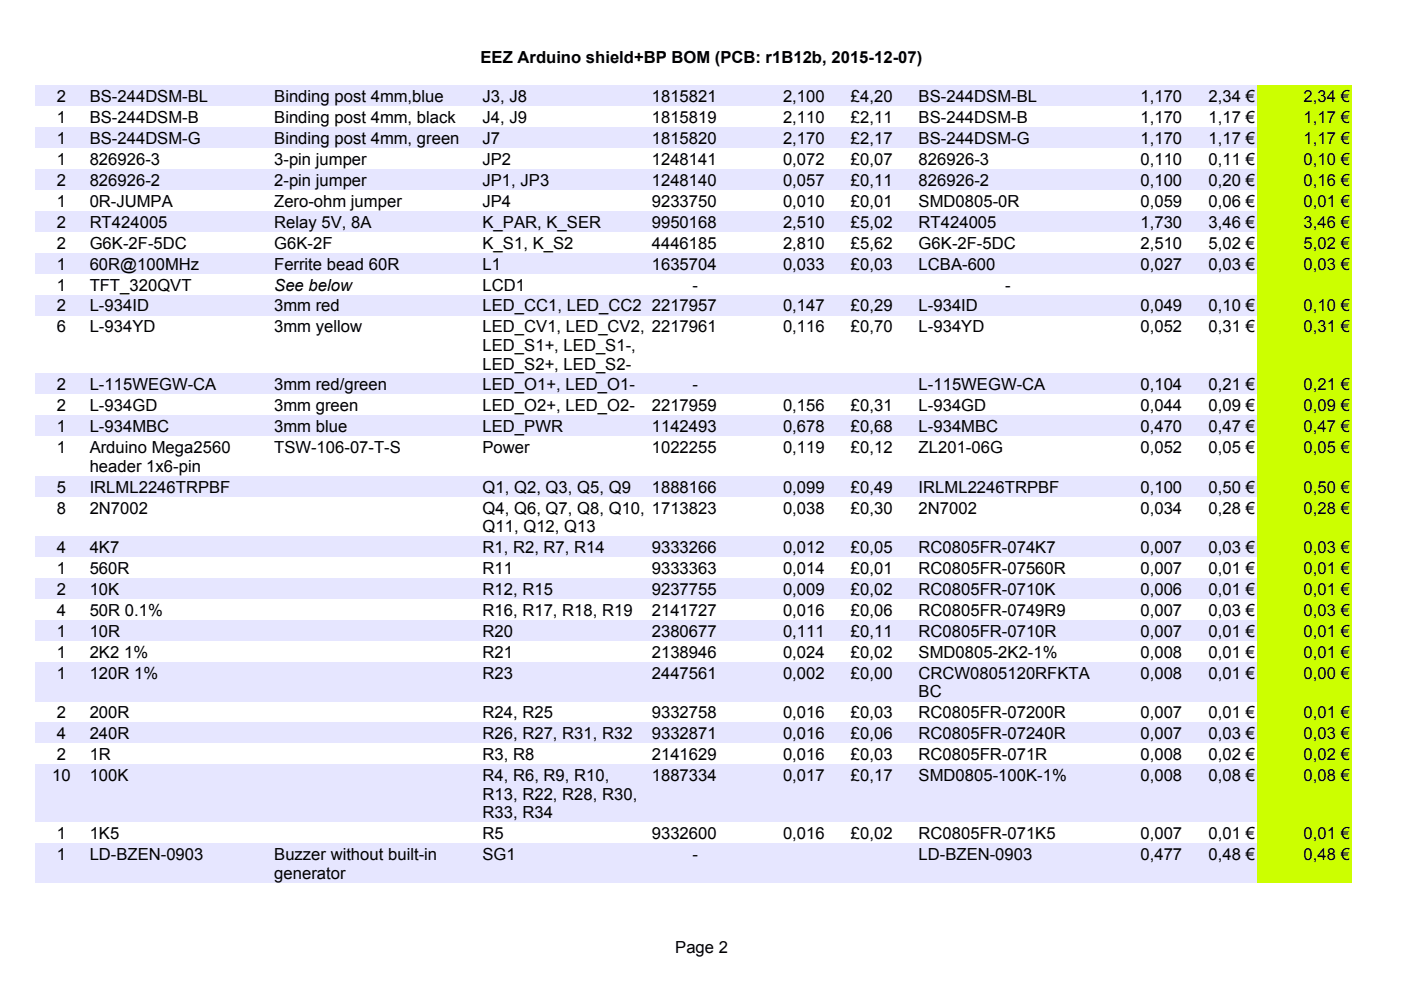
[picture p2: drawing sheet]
<svg xmlns="http://www.w3.org/2000/svg" width="297mm" height="210mm" viewBox="0 0 297 210" stroke-linecap="round" stroke-linejoin="round" font-family="sans-serif">
<defs><g id="words">
<g font-size="3.5">
<text x="101.9" y="13.3">EEZ Arduino shield+BP BOM (PCB: r1B12b, 2015-12-07)</text>
<text x="12.1" y="21.6">2</text>
<text x="19" y="21.6">BS-244DSM-BL</text>
<text x="58.1" y="21.6">Binding post 4mm,blue</text>
<text x="102.3" y="21.6">J3, J8</text>
<text x="138.2" y="21.6">1815821</text>
<text x="166" y="21.6">2,100</text>
<text x="180.4" y="21.6">£4,20</text>
<text x="194.8" y="21.6">BS-244DSM-BL</text>
<text x="241.8" y="21.6">1,170</text>
<text x="256.2" y="21.6">2,34 €</text>
<text x="276.4" y="21.6">2,34 €</text>
<text x="12.1" y="26.1">1</text>
<text x="19" y="26.1">BS-244DSM-B</text>
<text x="58.1" y="26.1">Binding post 4mm, black</text>
<text x="102.3" y="26.1">J4, J9</text>
<text x="138.2" y="26.1">1815819</text>
<text x="166" y="26.1">2,110</text>
<text x="180.4" y="26.1">£2,11</text>
<text x="194.8" y="26.1">BS-244DSM-B</text>
<text x="241.8" y="26.1">1,170</text>
<text x="256.2" y="26.1">1,17 €</text>
<text x="276.4" y="26.1">1,17 €</text>
<text x="12.1" y="30.5">1</text>
<text x="12.1" y="34.9">1</text>
<text x="19" y="30.5">BS-244DSM-G</text>
<text x="19" y="34.9">826926-3</text>
<text x="58.1" y="30.5">Binding post 4mm, green</text>
<text x="58.1" y="35">3-pin jumper</text>
<text x="102.3" y="30.5">J7</text>
<text x="102.3" y="34.9">JP2</text>
<text x="138.2" y="30.5">1815820</text>
<text x="138.2" y="34.9">1248141</text>
<text x="166" y="30.5">2,170</text>
<text x="166" y="34.9">0,072</text>
<text x="180.4" y="30.5">£2,17</text>
<text x="180.4" y="34.9">£0,07</text>
<text x="194.8" y="30.5">BS-244DSM-G</text>
<text x="194.8" y="34.9">826926-3</text>
<text x="241.8" y="30.5">1,170</text>
<text x="241.8" y="34.9">0,110</text>
<text x="256.2" y="30.5">1,17 €</text>
<text x="256.2" y="34.9">0,11 €</text>
<text x="276.4" y="30.5">1,17 €</text>
<text x="276.4" y="34.9">0,10 €</text>
<text x="12.1" y="39.4">2</text>
<text x="19" y="39.4">826926-2</text>
<text x="58.1" y="39.4">2-pin jumper</text>
<text x="102.3" y="39.4">JP1, JP3</text>
<text x="138.2" y="39.4">1248140</text>
<text x="166" y="39.4">0,057</text>
<text x="180.4" y="39.4">£0,11</text>
<text x="194.8" y="39.4">826926-2</text>
<text x="241.8" y="39.4">0,100</text>
<text x="256.2" y="39.4">0,20 €</text>
<text x="276.4" y="39.4">0,16 €</text>
<text x="12.1" y="43.8">1</text>
<text x="19" y="43.8">0R-JUMPA</text>
<text x="58.1" y="43.8">Zero-ohm jumper</text>
<text x="102.3" y="43.8">JP4</text>
<text x="138.2" y="43.8">9233750</text>
<text x="166" y="43.8">0,010</text>
<text x="180.4" y="43.8">£0,01</text>
<text x="194.8" y="43.8">SMD0805-0R</text>
<text x="241.8" y="43.8">0,059</text>
<text x="256.2" y="43.8">0,06 €</text>
<text x="276.4" y="43.8">0,01 €</text>
<text x="12.1" y="48.3">2</text>
<text x="12.1" y="52.7">2</text>
<text x="19" y="48.3">RT424005</text>
<text x="19" y="52.7">G6K-2F-5DC</text>
<text x="58.1" y="52.7">G6K-2F</text>
<text x="58.1" y="48.3">Relay 5V, 8A</text>
<text x="102.3" y="48.3">K_PAR, K_SER</text>
<text x="102.3" y="52.7">K_S1, K_S2</text>
<text x="138.2" y="48.3">9950168</text>
<text x="138.2" y="52.7">4446185</text>
<text x="166" y="48.3">2,510</text>
<text x="166" y="52.7">2,810</text>
<text x="180.4" y="48.3">£5,02</text>
<text x="180.4" y="52.7">£5,62</text>
<text x="194.8" y="48.3">RT424005</text>
<text x="194.8" y="52.7">G6K-2F-5DC</text>
<text x="241.8" y="48.3">1,730</text>
<text x="241.8" y="52.7">2,510</text>
<text x="256.2" y="48.3">3,46 €</text>
<text x="256.2" y="52.7">5,02 €</text>
<text x="276.4" y="48.3">3,46 €</text>
<text x="276.4" y="52.7">5,02 €</text>
<text x="12.1" y="57.2">1</text>
<text x="19" y="57.2">60R@100MHz</text>
<text x="58.1" y="57.2">Ferrite bead 60R</text>
<text x="102.3" y="57.2">L1</text>
<text x="138.2" y="57.2">1635704</text>
<text x="166" y="57.2">0,033</text>
<text x="180.4" y="57.2">£0,03</text>
<text x="194.8" y="57.2">LCBA-600</text>
<text x="241.8" y="57.2">0,027</text>
<text x="256.2" y="57.2">0,03 €</text>
<text x="276.4" y="57.2">0,03 €</text>
<text x="12.1" y="61.6">1</text>
<text x="19" y="61.6">TFT_320QVT</text>
<text x="58.1" y="61.6">See below</text>
<text x="102.3" y="61.6">LCD1</text>
<text x="146.8" y="61.6">-</text>
<text x="213.1" y="61.6">-</text>
<text x="12.1" y="66">2</text>
<text x="12.1" y="70.4">6</text>
<text x="19" y="66">L-934ID</text>
<text x="19" y="70.4">L-934YD</text>
<text x="58.1" y="66">3mm red</text>
<text x="58.1" y="70.4">3mm yellow</text>
<text x="102.3" y="66">LED_CC1, LED_CC2</text>
<text x="102.3" y="70.4">LED_CV1, LED_CV2, 2217961</text>
<text x="138.2" y="66">2217957</text>
<text x="166" y="66">0,147</text>
<text x="166" y="70.4">0,116</text>
<text x="180.4" y="66">£0,29</text>
<text x="180.4" y="70.4">£0,70</text>
<text x="194.8" y="66">L-934ID</text>
<text x="194.8" y="70.4">L-934YD</text>
<text x="241.8" y="66">0,049</text>
<text x="241.8" y="70.4">0,052</text>
<text x="256.2" y="66">0,10 €</text>
<text x="256.2" y="70.4">0,31 €</text>
<text x="276.4" y="66">0,10 €</text>
<text x="276.4" y="70.4">0,31 €</text>
<text x="102.3" y="74.4">LED_S1+, LED_S1-,</text>
<text x="12.1" y="82.8">2</text>
<text x="19" y="82.8">L-115WEGW-CA</text>
<text x="58.1" y="82.8">3mm red/green</text>
<text x="102.3" y="82.8">LED_O1+, LED_O1-</text>
<text x="102.3" y="78.4">LED_S2+, LED_S2-</text>
<text x="146.8" y="82.8">-</text>
<text x="194.8" y="82.8">L-115WEGW-CA</text>
<text x="241.8" y="82.8">0,104</text>
<text x="256.2" y="82.8">0,21 €</text>
<text x="276.4" y="82.8">0,21 €</text>
<text x="12.1" y="87.2">2</text>
<text x="19" y="87.2">L-934GD</text>
<text x="58.1" y="87.2">3mm green</text>
<text x="102.3" y="87.2">LED_O2+, LED_O2-</text>
<text x="138.2" y="87.2">2217959</text>
<text x="166" y="87.2">0,156</text>
<text x="180.4" y="87.2">£0,31</text>
<text x="194.8" y="87.2">L-934GD</text>
<text x="241.8" y="87.2">0,044</text>
<text x="256.2" y="87.2">0,09 €</text>
<text x="276.4" y="87.2">0,09 €</text>
<text x="12.1" y="91.7">1</text>
<text x="19" y="91.7">L-934MBC</text>
<text x="58.1" y="91.7">3mm blue</text>
<text x="102.3" y="91.7">LED_PWR</text>
<text x="138.2" y="91.7">1142493</text>
<text x="166" y="91.7">0,678</text>
<text x="180.4" y="91.7">£0,68</text>
<text x="194.8" y="91.7">L-934MBC</text>
<text x="241.8" y="91.7">0,470</text>
<text x="256.2" y="91.7">0,47 €</text>
<text x="276.4" y="91.7">0,47 €</text>
<text x="12.1" y="96.1">1</text>
<text x="19" y="96.1">Arduino Mega2560</text>
<text x="19" y="100">header 1x6-pin</text>
<text x="58.1" y="96.1">TSW-106-07-T-S</text>
<text x="102.3" y="96.1">Power</text>
<text x="138.2" y="96.1">1022255</text>
<text x="166" y="96.1">0,119</text>
<text x="180.4" y="96.1">£0,12</text>
<text x="194.8" y="96.1">ZL201-06G</text>
<text x="241.8" y="96.1">0,052</text>
<text x="256.2" y="96.1">0,05 €</text>
<text x="276.4" y="96.1">0,05 €</text>
<text x="12.1" y="104.5">5</text>
<text x="19" y="104.5">IRLML2246TRPBF</text>
<text x="102.3" y="104.5">Q1, Q2, Q3, Q5, Q9</text>
<text x="138.2" y="104.5">1888166</text>
<text x="166" y="104.5">0,099</text>
<text x="180.4" y="104.5">£0,49</text>
<text x="194.8" y="104.5">IRLML2246TRPBF</text>
<text x="241.8" y="104.5">0,100</text>
<text x="256.2" y="104.5">0,50 €</text>
<text x="276.4" y="104.5">0,50 €</text>
<text x="12.1" y="108.9">8</text>
<text x="19" y="108.9">2N7002</text>
<text x="102.3" y="108.9">Q4, Q6, Q7, Q8, Q10, 1713823</text>
<text x="102.3" y="112.9">Q11, Q12, Q13</text>
<text x="166" y="108.9">0,038</text>
<text x="180.4" y="108.9">£0,30</text>
<text x="194.8" y="108.9">2N7002</text>
<text x="241.8" y="108.9">0,034</text>
<text x="256.2" y="108.9">0,28 €</text>
<text x="276.4" y="108.9">0,28 €</text>
<text x="12.1" y="117.3">4</text>
<text x="19" y="117.3">4K7</text>
<text x="102.3" y="117.3">R1, R2, R7, R14</text>
<text x="138.2" y="117.3">9333266</text>
<text x="166" y="117.3">0,012</text>
<text x="180.4" y="117.3">£0,05</text>
<text x="194.8" y="117.3">RC0805FR-074K7</text>
<text x="241.8" y="117.3">0,007</text>
<text x="256.2" y="117.3">0,03 €</text>
<text x="276.4" y="117.3">0,03 €</text>
<text x="12.1" y="121.7">1</text>
<text x="19" y="121.7">560R</text>
<text x="102.3" y="121.7">R11</text>
<text x="138.2" y="121.7">9333363</text>
<text x="166" y="121.7">0,014</text>
<text x="180.4" y="121.7">£0,01</text>
<text x="194.8" y="121.7">RC0805FR-07560R</text>
<text x="241.8" y="121.7">0,007</text>
<text x="256.2" y="121.7">0,01 €</text>
<text x="276.4" y="121.7">0,01 €</text>
<text x="12.1" y="126.2">2</text>
<text x="12.1" y="130.6">4</text>
<text x="19" y="126.2">10K</text>
<text x="19" y="130.6">50R 0.1%</text>
<text x="102.3" y="126.2">R12, R15</text>
<text x="102.3" y="130.6">R16, R17, R18, R19</text>
<text x="138.2" y="126.2">9237755</text>
<text x="138.2" y="130.6">2141727</text>
<text x="166" y="126.2">0,009</text>
<text x="166" y="130.6">0,016</text>
<text x="180.4" y="126.2">£0,02</text>
<text x="180.4" y="130.6">£0,06</text>
<text x="194.8" y="126.2">RC0805FR-0710K</text>
<text x="194.8" y="130.6">RC0805FR-0749R9</text>
<text x="241.8" y="126.2">0,006</text>
<text x="241.8" y="130.6">0,007</text>
<text x="256.2" y="126.2">0,01 €</text>
<text x="256.2" y="130.6">0,03 €</text>
<text x="276.4" y="126.2">0,01 €</text>
<text x="276.4" y="130.6">0,03 €</text>
<text x="12.1" y="135">1</text>
<text x="19" y="135">10R</text>
<text x="102.3" y="135">R20</text>
<text x="138.2" y="135">2380677</text>
<text x="166" y="135">0,111</text>
<text x="180.4" y="135">£0,11</text>
<text x="194.8" y="135">RC0805FR-0710R</text>
<text x="241.8" y="135">0,007</text>
<text x="256.2" y="135">0,01 €</text>
<text x="276.4" y="135">0,01 €</text>
<text x="12.1" y="139.5">1</text>
<text x="12.1" y="143.9">1</text>
<text x="19" y="139.5">2K2 1%</text>
<text x="19" y="143.9">120R 1%</text>
<text x="102.3" y="139.5">R21</text>
<text x="102.3" y="143.9">R23</text>
<text x="138.2" y="139.5">2138946</text>
<text x="138.2" y="143.9">2447561</text>
<text x="166" y="139.5">0,024</text>
<text x="166" y="143.9">0,002</text>
<text x="180.4" y="139.5">£0,02</text>
<text x="180.4" y="143.9">£0,00</text>
<text x="194.8" y="139.5">SMD0805-2K2-1%</text>
<text x="194.8" y="143.9">CRCW0805120RFKTA</text>
<text x="241.8" y="139.5">0,008</text>
<text x="241.8" y="143.9">0,008</text>
<text x="256.2" y="139.5">0,01 €</text>
<text x="256.2" y="143.9">0,01 €</text>
<text x="276.4" y="139.5">0,01 €</text>
<text x="276.4" y="143.9">0,00 €</text>
<text x="194.8" y="147.9">BC</text>
<text x="12.1" y="152.3">2</text>
<text x="19" y="152.3">200R</text>
<text x="102.3" y="152.3">R24, R25</text>
<text x="138.2" y="152.3">9332758</text>
<text x="166" y="152.3">0,016</text>
<text x="180.4" y="152.3">£0,03</text>
<text x="194.8" y="152.3">RC0805FR-07200R</text>
<text x="241.8" y="152.3">0,007</text>
<text x="256.2" y="152.3">0,01 €</text>
<text x="276.4" y="152.3">0,01 €</text>
<text x="12.1" y="156.7">4</text>
<text x="12.1" y="161.2">2</text>
<text x="19" y="156.7">240R</text>
<text x="19" y="161.2">1R</text>
<text x="102.3" y="156.7">R26, R27, R31, R32</text>
<text x="102.3" y="161.2">R3, R8</text>
<text x="138.2" y="156.7">9332871</text>
<text x="138.2" y="161.2">2141629</text>
<text x="166" y="156.7">0,016</text>
<text x="166" y="161.2">0,016</text>
<text x="180.4" y="156.7">£0,06</text>
<text x="180.4" y="161.2">£0,03</text>
<text x="194.8" y="156.7">RC0805FR-07240R</text>
<text x="194.8" y="161.2">RC0805FR-071R</text>
<text x="241.8" y="156.7">0,007</text>
<text x="241.8" y="161.2">0,008</text>
<text x="256.2" y="156.7">0,03 €</text>
<text x="256.2" y="161.2">0,02 €</text>
<text x="276.4" y="156.7">0,03 €</text>
<text x="276.4" y="161.2">0,02 €</text>
<text x="11.1" y="165.6">10</text>
<text x="19" y="165.6">100K</text>
<text x="102.3" y="165.6">R4, R6, R9, R10,</text>
<text x="138.2" y="165.6">1887334</text>
<text x="166" y="165.6">0,017</text>
<text x="180.4" y="165.6">£0,17</text>
<text x="194.8" y="165.6">SMD0805-100K-1%</text>
<text x="241.8" y="165.6">0,008</text>
<text x="256.2" y="165.6">0,08 €</text>
<text x="276.4" y="165.6">0,08 €</text>
<text x="102.3" y="169.6">R13, R22, R28, R30,</text>
<text x="102.3" y="173.5">R33, R34</text>
<text x="12.1" y="177.9">1</text>
<text x="19" y="177.9">1K5</text>
<text x="102.3" y="177.9">R5</text>
<text x="138.2" y="177.9">9332600</text>
<text x="166" y="177.9">0,016</text>
<text x="180.4" y="177.9">£0,02</text>
<text x="194.8" y="177.9">RC0805FR-071K5</text>
<text x="241.8" y="177.9">0,007</text>
<text x="256.2" y="177.9">0,01 €</text>
<text x="276.4" y="177.9">0,01 €</text>
<text x="12.1" y="182.4">1</text>
<text x="19" y="182.4">LD-BZEN-0903</text>
<text x="58.1" y="182.4">Buzzer without built-in</text>
<text x="102.3" y="182.4">SG1</text>
<text x="146.8" y="182.4">-</text>
<text x="194.8" y="182.4">LD-BZEN-0903</text>
<text x="241.8" y="182.4">0,477</text>
<text x="256.2" y="182.4">0,48 €</text>
<text x="276.4" y="182.4">0,48 €</text>
<text x="58.1" y="186.3">generator</text>
<text x="143.2" y="202">Page 2</text>
</g>
</g></defs>
<path d="M7.4 18.1h259.1v4.4h-259.1z" fill-rule="evenodd" fill="#e6e6ff"/>
<g fill="#cf0">
<path d="M266.5 18.1h20.1v4.4h-20.1z" fill-rule="evenodd"/>
<path d="M266.5 22.5h20.1v4.4h-20.1z" fill-rule="evenodd"/>
</g>
<path d="M7.4 27h259.1v4.4h-259.1z" fill-rule="evenodd" fill="#e6e6ff"/>
<g fill="#cf0">
<path d="M266.5 27h20.1v4.4h-20.1z" fill-rule="evenodd"/>
<path d="M266.5 31.4h20.1v4.4h-20.1z" fill-rule="evenodd"/>
</g>
<path d="M7.4 35.8h259.1v4.4h-259.1z" fill-rule="evenodd" fill="#e6e6ff"/>
<g fill="#cf0">
<path d="M266.5 35.8h20.1v4.4h-20.1z" fill-rule="evenodd"/>
<path d="M266.5 40.3h20.1v4.4h-20.1z" fill-rule="evenodd"/>
</g>
<path d="M7.4 44.7h259.1v4.4h-259.1z" fill-rule="evenodd" fill="#e6e6ff"/>
<g fill="#cf0">
<path d="M266.5 44.7h20.1v4.4h-20.1z" fill-rule="evenodd"/>
<path d="M266.5 49.1h20.1v4.5h-20.1z" fill-rule="evenodd"/>
</g>
<path d="M7.4 53.6h259.1v4.4h-259.1z" fill-rule="evenodd" fill="#e6e6ff"/>
<g fill="#cf0">
<path d="M266.5 53.6h20.1v4.4h-20.1z" fill-rule="evenodd"/>
<path d="M266.5 58h20.1v4.4h-20.1z" fill-rule="evenodd"/>
</g>
<path d="M7.4 62.5h259.1v4.4h-259.1z" fill-rule="evenodd" fill="#e6e6ff"/>
<g fill="#cf0">
<path d="M266.5 62.5h20.1v4.4h-20.1z" fill-rule="evenodd"/>
<path d="M266.5 66.9h20.1v12.3h-20.1z" fill-rule="evenodd"/>
</g>
<path d="M7.4 79.2h259.1v4.4h-259.1z" fill-rule="evenodd" fill="#e6e6ff"/>
<g fill="#cf0">
<path d="M266.5 79.2h20.1v4.4h-20.1z" fill-rule="evenodd"/>
<path d="M266.5 83.6h20.1v4.5h-20.1z" fill-rule="evenodd"/>
</g>
<path d="M7.4 88.1h259.1v4.4h-259.1z" fill-rule="evenodd" fill="#e6e6ff"/>
<g fill="#cf0">
<path d="M266.5 88.1h20.1v4.4h-20.1z" fill-rule="evenodd"/>
<path d="M266.5 92.5h20.1v8.4h-20.1z" fill-rule="evenodd"/>
</g>
<path d="M7.4 100.9h259.1v4.4h-259.1z" fill-rule="evenodd" fill="#e6e6ff"/>
<g fill="#cf0">
<path d="M266.5 100.9h20.1v4.4h-20.1z" fill-rule="evenodd"/>
<path d="M266.5 105.3h20.1v8.4h-20.1z" fill-rule="evenodd"/>
</g>
<path d="M7.4 113.7h259.1v4.4h-259.1z" fill-rule="evenodd" fill="#e6e6ff"/>
<g fill="#cf0">
<path d="M266.5 113.7h20.1v4.4h-20.1z" fill-rule="evenodd"/>
<path d="M266.5 118.2h20.1v4.4h-20.1z" fill-rule="evenodd"/>
</g>
<path d="M7.4 122.6h259.1v4.4h-259.1z" fill-rule="evenodd" fill="#e6e6ff"/>
<g fill="#cf0">
<path d="M266.5 122.6h20.1v4.4h-20.1z" fill-rule="evenodd"/>
<path d="M266.5 127h20.1v4.4h-20.1z" fill-rule="evenodd"/>
</g>
<path d="M7.4 131.5h259.1v4.4h-259.1z" fill-rule="evenodd" fill="#e6e6ff"/>
<g fill="#cf0">
<path d="M266.5 131.5h20.1v4.4h-20.1z" fill-rule="evenodd"/>
<path d="M266.5 135.9h20.1v4.4h-20.1z" fill-rule="evenodd"/>
</g>
<path d="M7.4 140.4h259.1v8.3h-259.1z" fill-rule="evenodd" fill="#e6e6ff"/>
<g fill="#cf0">
<path d="M266.5 140.4h20.1v8.3h-20.1z" fill-rule="evenodd"/>
<path d="M266.5 148.8h20.1v4.4h-20.1z" fill-rule="evenodd"/>
</g>
<path d="M7.4 153.2h259.1v4.4h-259.1z" fill-rule="evenodd" fill="#e6e6ff"/>
<g fill="#cf0">
<path d="M266.5 153.2h20.1v4.4h-20.1z" fill-rule="evenodd"/>
<path d="M266.5 157.6h20.1v4.4h-20.1z" fill-rule="evenodd"/>
</g>
<path d="M7.4 162.1h259.1v12.2h-259.1z" fill-rule="evenodd" fill="#e6e6ff"/>
<g fill="#cf0">
<path d="M266.5 162.1h20.1v12.2h-20.1z" fill-rule="evenodd"/>
<path d="M266.5 174.4h20.1v4.4h-20.1z" fill-rule="evenodd"/>
</g>
<path d="M7.4 178.8h259.1v8.4h-259.1z" fill-rule="evenodd" fill="#e6e6ff"/>
<path d="M266.5 178.8h20.1v8.4h-20.1z" fill-rule="evenodd" fill="#cf0"/>
<use href="#words"/>
</svg>
